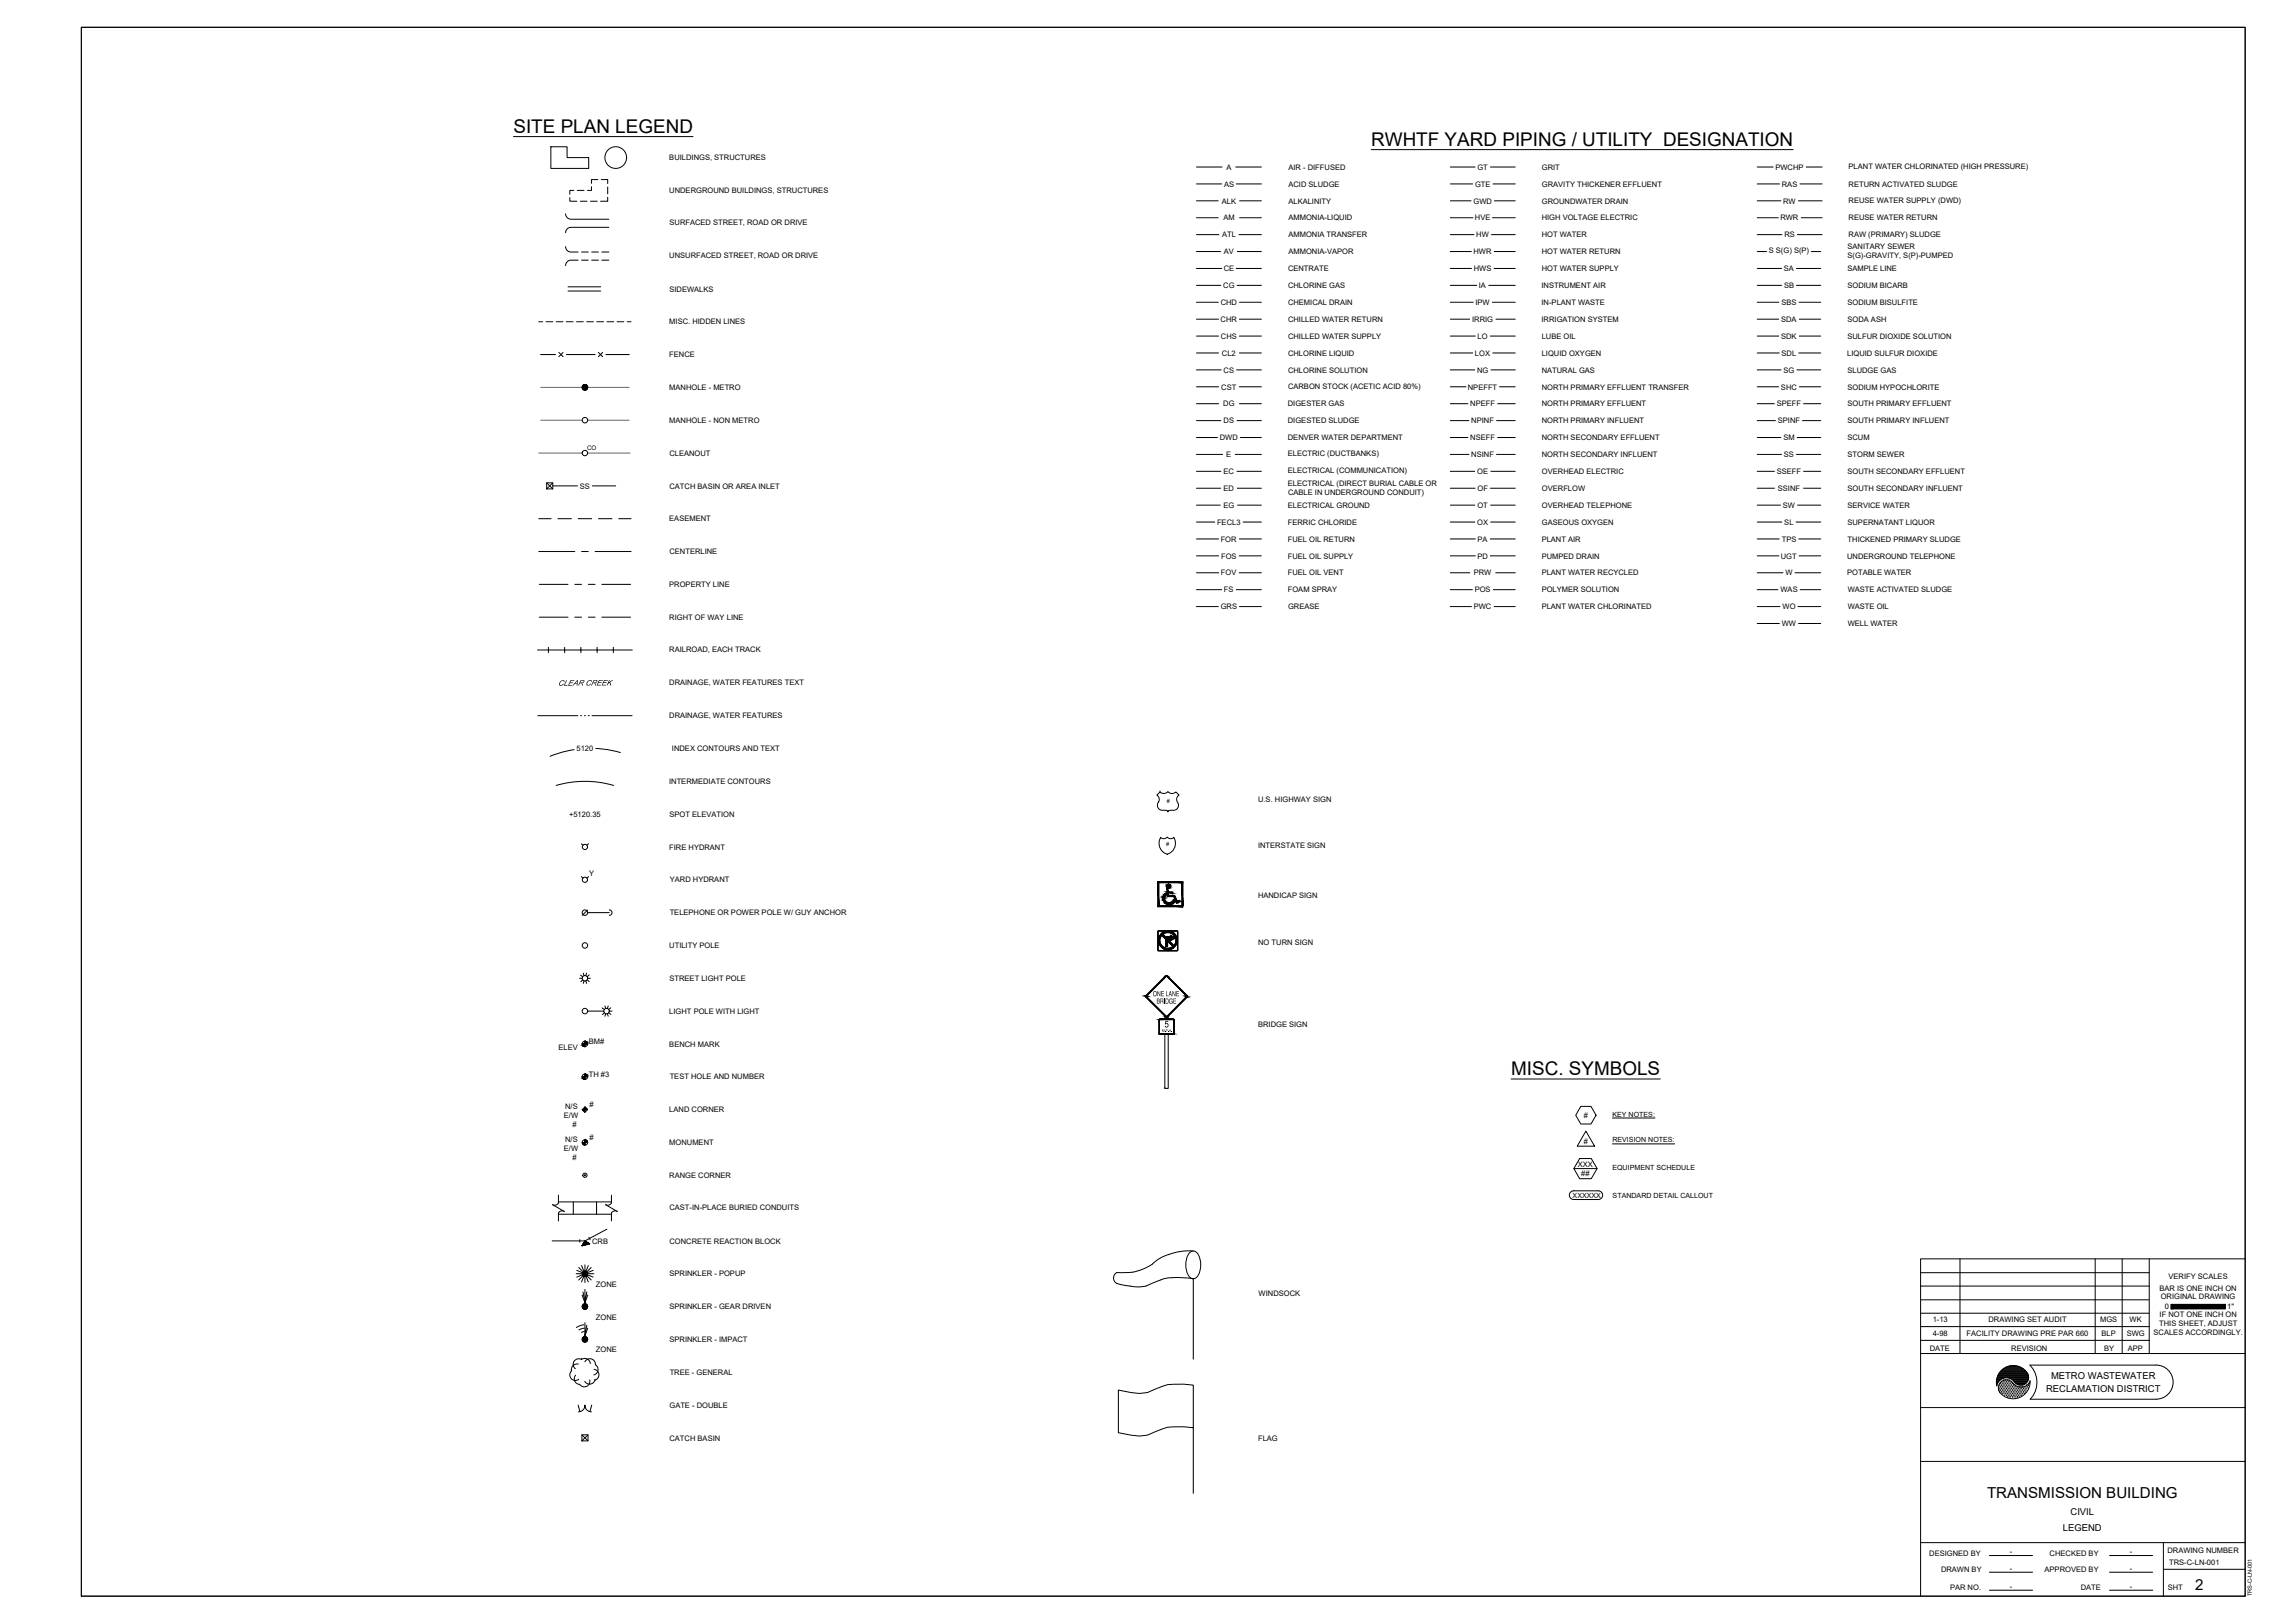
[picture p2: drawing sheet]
<svg xmlns="http://www.w3.org/2000/svg" width="1067mm" height="762mm" viewBox="0 0 1067 762" stroke-linecap="round" stroke-linejoin="round" font-family="sans-serif">
<defs><g id="words">
<g font-size="8.9">
<text x="241" y="62">SITE PLAN LEGEND</text>
<text x="644" y="68">RWHTF YARD PIPING / UTILITY DESIGNATION</text>
<text x="710" y="505">MISC. SYMBOLS</text>
</g>
<g font-size="7.1">
<text x="933" y="703">TRANSMISSION BUILDING</text>
<text x="1031" y="746">2</text>
</g>
<text font-size="5" x="547" y="482">5</text>
<g font-size="4.4">
<text x="963" y="648">METRO WASTEWATER</text>
<text x="961" y="653">RECLAMATION DISTRICT</text>
<text x="972" y="711">CIVIL</text>
<text x="969" y="719">LEGEND</text>
</g>
<text font-size="4.1" x="262" y="322">CLEAR CREEK</text>
<g font-size="3.8">
<text x="541" y="468">ONE LANE</text>
<text x="543" y="471">BRIDGE</text>
</g>
<g font-size="3.5">
<text x="314" y="75">BUILDINGS, STRUCTURES</text>
<text x="576" y="80">A</text>
<text x="605" y="80">AIR - DIFFUSED</text>
<text x="694" y="80">GT</text>
<text x="724" y="80">GRIT</text>
<text x="834" y="80">PWCHP</text>
<text x="868" y="79">PLANT WATER CHLORINATED (HIGH PRESSURE)</text>
<text x="575" y="88">AS</text>
<text x="605" y="88">ACID SLUDGE</text>
<text x="693" y="88">GTE</text>
<text x="724" y="88">GRAVITY THICKENER EFFLUENT</text>
<text x="837" y="88">RAS</text>
<text x="868" y="88">RETURN ACTIVATED SLUDGE</text>
<text x="314" y="90">UNDERGROUND BUILDINGS, STRUCTURES</text>
<text x="574" y="96">ALK</text>
<text x="605" y="96">ALKALINITY</text>
<text x="692" y="96">GWD</text>
<text x="724" y="96">GROUNDWATER DRAIN</text>
<text x="837" y="96">RW</text>
<text x="868" y="95">REUSE WATER SUPPLY (DWD)</text>
<text x="314" y="106">SURFACED STREET, ROAD OR DRIVE</text>
<text x="574" y="103">AM</text>
<text x="605" y="103">AMMONIA-LIQUID</text>
<text x="693" y="103">HVE</text>
<text x="724" y="103">HIGH VOLTAGE ELECTRIC</text>
<text x="836" y="103">RWR</text>
<text x="868" y="103">REUSE WATER RETURN</text>
<text x="574" y="111">ATL</text>
<text x="605" y="111">AMMONIA TRANSFER</text>
<text x="693" y="111">HW</text>
<text x="724" y="111">HOT WATER</text>
<text x="838" y="111">RS</text>
<text x="868" y="111">RAW (PRIMARY) SLUDGE</text>
<text x="575" y="119">AV</text>
<text x="605" y="119">AMMONIA-VAPOR</text>
<text x="692" y="119">HWR</text>
<text x="724" y="119">HOT WATER RETURN</text>
<text x="831" y="119">S S(G) S(P)</text>
<text x="867" y="117">SANITARY SEWER</text>
<text x="314" y="121">UNSURFACED STREET, ROAD OR DRIVE</text>
<text x="867" y="121">S(G)-GRAVITY, S(P)-PUMPED</text>
<text x="575" y="127">CE</text>
<text x="605" y="127">CENTRATE</text>
<text x="692" y="127">HWS</text>
<text x="724" y="127">HOT WATER SUPPLY</text>
<text x="838" y="127">SA</text>
<text x="867" y="127">SAMPLE LINE</text>
<text x="314" y="137">SIDEWALKS</text>
<text x="574" y="135">CG</text>
<text x="605" y="135">CHLORINE GAS</text>
<text x="694" y="135">IA</text>
<text x="724" y="135">INSTRUMENT AIR</text>
<text x="838" y="135">SB</text>
<text x="867" y="135">SODIUM BICARB</text>
<text x="573" y="143">CHD</text>
<text x="605" y="143">CHEMICAL DRAIN</text>
<text x="693" y="143">IPW</text>
<text x="724" y="143">IN-PLANT WASTE</text>
<text x="836" y="143">SBS</text>
<text x="867" y="143">SODIUM BISULFITE</text>
<text x="314" y="152">MISC. HIDDEN LINES</text>
<text x="573" y="151">CHR</text>
<text x="605" y="151">CHILLED WATER RETURN</text>
<text x="691" y="151">IRRIG</text>
<text x="724" y="151">IRRIGATION SYSTEM</text>
<text x="836" y="151">SDA</text>
<text x="867" y="151">SODA ASH</text>
<text x="573" y="159">CHS</text>
<text x="605" y="159">CHILLED WATER SUPPLY</text>
<text x="694" y="159">LO</text>
<text x="724" y="159">LUBE OIL</text>
<text x="836" y="159">SDK</text>
<text x="867" y="159">SULFUR DIOXIDE SOLUTION</text>
<text x="314" y="168">FENCE</text>
<text x="574" y="167">CL2</text>
<text x="605" y="167">CHLORINE LIQUID</text>
<text x="693" y="167">LOX</text>
<text x="724" y="167">LIQUID OXYGEN</text>
<text x="837" y="167">SDL</text>
<text x="867" y="167">LIQUID SULFUR DIOXIDE</text>
<text x="575" y="175">CS</text>
<text x="605" y="175">CHLORINE SOLUTION</text>
<text x="694" y="175">NG</text>
<text x="724" y="175">NATURAL GAS</text>
<text x="837" y="175">SG</text>
<text x="867" y="175">SLUDGE GAS</text>
<text x="314" y="183">MANHOLE - METRO</text>
<text x="573" y="183">CST</text>
<text x="605" y="183">CARBON STOCK (ACETIC ACID 80%)</text>
<text x="689" y="183">NPEFFT</text>
<text x="724" y="183">NORTH PRIMARY EFFLUENT TRANSFER</text>
<text x="836" y="183">SHC</text>
<text x="867" y="183">SODIUM HYPOCHLORITE</text>
<text x="574" y="191">DG</text>
<text x="605" y="191">DIGESTER GAS</text>
<text x="690" y="191">NPEFF</text>
<text x="724" y="191">NORTH PRIMARY EFFLUENT</text>
<text x="834" y="191">SPEFF</text>
<text x="867" y="191">SOUTH PRIMARY EFFLUENT</text>
<text x="314" y="199">MANHOLE - NON METRO</text>
<text x="575" y="199">DS</text>
<text x="605" y="199">DIGESTED SLUDGE</text>
<text x="691" y="199">NPINF</text>
<text x="724" y="199">NORTH PRIMARY INFLUENT</text>
<text x="835" y="199">SPINF</text>
<text x="867" y="199">SOUTH PRIMARY INFLUENT</text>
<text x="573" y="207">DWD</text>
<text x="605" y="207">DENVER WATER DEPARTMENT</text>
<text x="690" y="207">NSEFF</text>
<text x="724" y="207">NORTH SECONDARY EFFLUENT</text>
<text x="837" y="207">SM</text>
<text x="867" y="207">SCUM</text>
<text x="314" y="214">CLEANOUT</text>
<text x="576" y="215">E</text>
<text x="605" y="214">ELECTRIC (DUCTBANKS)</text>
<text x="691" y="215">NSINF</text>
<text x="724" y="215">NORTH SECONDARY INFLUENT</text>
<text x="838" y="215">SS</text>
<text x="867" y="215">STORM SEWER</text>
<text x="574" y="223">EC</text>
<text x="605" y="222">ELECTRICAL (COMMUNICATION)</text>
<text x="694" y="223">OE</text>
<text x="724" y="223">OVERHEAD ELECTRIC</text>
<text x="834" y="223">SSEFF</text>
<text x="867" y="223">SOUTH SECONDARY EFFLUENT</text>
<text x="272" y="229">SS</text>
<text x="314" y="229">CATCH BASIN OR AREA INLET</text>
<text x="575" y="230">ED</text>
<text x="605" y="228">ELECTRICAL (DIRECT BURIAL CABLE OR</text>
<text x="605" y="232">CABLE IN UNDERGROUND CONDUIT)</text>
<text x="694" y="230">OF</text>
<text x="724" y="230">OVERFLOW</text>
<text x="835" y="230">SSINF</text>
<text x="867" y="230">SOUTH SECONDARY INFLUENT</text>
<text x="574" y="238">EG</text>
<text x="605" y="238">ELECTRICAL GROUND</text>
<text x="694" y="238">OT</text>
<text x="724" y="238">OVERHEAD TELEPHONE</text>
<text x="837" y="238">SW</text>
<text x="867" y="238">SERVICE WATER</text>
<text x="314" y="245">EASEMENT</text>
<text x="571" y="246">FECL3</text>
<text x="605" y="246">FERRIC CHLORIDE</text>
<text x="694" y="246">OX</text>
<text x="724" y="246">GASEOUS OXYGEN</text>
<text x="838" y="246">SL</text>
<text x="867" y="246">SUPERNATANT LIQUOR</text>
<text x="573" y="254">FOR</text>
<text x="605" y="254">FUEL OIL RETURN</text>
<text x="694" y="254">PA</text>
<text x="724" y="254">PLANT AIR</text>
<text x="837" y="254">TPS</text>
<text x="868" y="254">THICKENED PRIMARY SLUDGE</text>
<text x="314" y="260">CENTERLINE</text>
<text x="573" y="262">FOS</text>
<text x="605" y="262">FUEL OIL SUPPLY</text>
<text x="694" y="262">PD</text>
<text x="724" y="262">PUMPED DRAIN</text>
<text x="836" y="262">UGT</text>
<text x="867" y="262">UNDERGROUND TELEPHONE</text>
<text x="314" y="276">PROPERTY LINE</text>
<text x="573" y="270">FOV</text>
<text x="605" y="270">FUEL OIL VENT</text>
<text x="692" y="270">PRW</text>
<text x="724" y="270">PLANT WATER RECYCLED</text>
<text x="838" y="270">W</text>
<text x="867" y="270">POTABLE WATER</text>
<text x="575" y="278">FS</text>
<text x="605" y="278">FOAM SPRAY</text>
<text x="692" y="278">POS</text>
<text x="724" y="278">POLYMER SOLUTION</text>
<text x="836" y="278">WAS</text>
<text x="868" y="278">WASTE ACTIVATED SLUDGE</text>
<text x="573" y="286">GRS</text>
<text x="605" y="286">GREASE</text>
<text x="692" y="286">PWC</text>
<text x="724" y="286">PLANT WATER CHLORINATED</text>
<text x="837" y="286">WO</text>
<text x="868" y="286">WASTE OIL</text>
<text x="314" y="291">RIGHT OF WAY LINE</text>
<text x="837" y="294">WW</text>
<text x="868" y="294">WELL WATER</text>
<text x="314" y="306">RAILROAD, EACH TRACK</text>
<text x="314" y="322">DRAINAGE, WATER FEATURES TEXT</text>
<text x="314" y="337">DRAINAGE, WATER FEATURES</text>
<text x="271" y="353">5120</text>
<text x="316" y="353">INDEX CONTOURS AND TEXT</text>
<text x="314" y="368">INTERMEDIATE CONTOURS</text>
<text x="591" y="376">U.S. HIGHWAY SIGN</text>
<text x="267" y="384">+5120.35</text>
<text x="314" y="384">SPOT ELEVATION</text>
<text x="314" y="399">FIRE HYDRANT</text>
<text x="591" y="398">INTERSTATE SIGN</text>
<text x="277" y="411" transform="rotate(-1 277 411)">Y</text>
<text x="315" y="414">YARD HYDRANT</text>
<text x="591" y="422">HANDICAP SIGN</text>
<text x="314" y="430">TELEPHONE OR POWER POLE W/ GUY ANCHOR</text>
<text x="591" y="443">NO TURN SIGN</text>
<text x="314" y="445">UTILITY POLE</text>
<text x="314" y="461">STREET LIGHT POLE</text>
<text x="314" y="476">LIGHT POLE WITH LIGHT</text>
<text x="591" y="482">BRIDGE SIGN</text>
<text x="276" y="490">BM#</text>
<text x="314" y="491">BENCH MARK</text>
<text x="262" y="493">ELEV</text>
<text x="276" y="506">TH #3</text>
<text x="314" y="507">TEST HOLE AND NUMBER</text>
<text x="265" y="521">N/S</text>
<text x="277" y="520">#</text>
<text x="265" y="525">E/W</text>
<text x="314" y="522">LAND CORNER</text>
<text x="744" y="525">#</text>
<text x="269" y="529">#</text>
<text x="265" y="536">N/S</text>
<text x="277" y="535">#</text>
<text x="314" y="538">MONUMENT</text>
<text x="744" y="537">#</text>
<text x="265" y="540">E/W</text>
<text x="269" y="545">#</text>
<text x="741" y="548">XXX</text>
<text x="742" y="552">##</text>
<text x="314" y="553">RANGE CORNER</text>
<text x="314" y="568">CAST-IN-PLACE BURIED CONDUITS</text>
<text x="278" y="584">CRB</text>
<text x="314" y="584">CONCRETE REACTION BLOCK</text>
<text x="314" y="599">SPRINKLER - POPUP</text>
<text x="280" y="604">ZONE</text>
<text x="1018" y="601">VERIFY SCALES</text>
<text x="591" y="608">WINDSOCK</text>
<text x="1014" y="606">BAR IS ONE INCH ON</text>
<text x="1015" y="610">ORIGINAL DRAWING</text>
<text x="314" y="615">SPRINKLER - GEAR DRIVEN</text>
<text x="1016" y="614">0</text>
<text x="1046" y="614">1&quot;</text>
<text x="280" y="620">ZONE</text>
<text x="907" y="621">1-13</text>
<text x="934" y="621">DRAWING SET AUDIT</text>
<text x="986" y="621">MGS</text>
<text x="1000" y="621">WK</text>
<text x="1014" y="623">THIS SHEET, ADJUST</text>
<text x="1014" y="619">IF NOT ONE INCH ON</text>
<text x="907" y="627">4-98</text>
<text x="923" y="627">FACILITY DRAWING PRE PAR 660</text>
<text x="987" y="627">BLP</text>
<text x="999" y="627">SWG</text>
<text x="1011" y="627">SCALES ACCORDINGLY.</text>
<text x="280" y="635">ZONE</text>
<text x="314" y="630">SPRINKLER - IMPACT</text>
<text x="906" y="634">DATE</text>
<text x="944" y="634">REVISION</text>
<text x="988" y="634">BY</text>
<text x="999" y="634">APP</text>
<text x="314" y="646">TREE - GENERAL</text>
<text x="314" y="661">GATE - DOUBLE</text>
<text x="314" y="676">CATCH BASIN</text>
<text x="591" y="677">FLAG</text>
<text x="906" y="730">DESIGNED BY</text>
<text x="944" y="730">-</text>
<text x="962" y="730">CHECKED BY</text>
<text x="1000" y="730">-</text>
<text x="1018" y="729">DRAWING NUMBER</text>
<text x="911" y="738">DRAWN BY</text>
<text x="944" y="737">-</text>
<text x="960" y="738">APPROVED BY</text>
<text x="1000" y="737">-</text>
<text x="1019" y="735">TRS-C-LN-001</text>
<text x="916" y="746">PAR NO.</text>
<text x="944" y="746">-</text>
<text x="977" y="746">DATE</text>
<text x="1000" y="746">-</text>
<text x="1018" y="746">SHT</text>
</g>
<g font-size="3.3">
<text x="757" y="524">KEY NOTES:</text>
<text x="757" y="536">REVISION NOTES:</text>
<text x="757" y="549">EQUIPMENT SCHEDULE</text>
<text x="738" y="562">XXXXXX</text>
<text x="757" y="562">STANDARD DETAIL CALLOUT</text>
</g>
<text font-size="2.9" x="276" y="211">CO</text>
<g font-size="2.7">
<text x="548" y="377">#</text>
<text x="548" y="397">#</text>
<text x="1057" y="749" transform="rotate(-90 1057 749)">TRS-C-LN-001</text>
</g>
<text font-size="2" x="546" y="484">M.P.H.</text>
</g></defs>
<!-- layer: Facility - Civil Legend|C-PIPE-GTE -->
<path d="M681 86h30" fill="none" stroke="#000" stroke-width=".47"/>
<!-- layer: Facility - Civil Legend|C-PIPE-FS -->
<path d="M562 277h30" fill="none" stroke="#000" stroke-width=".47"/>
<!-- layer: Facility - Civil Legend|C-PIPE-IPW -->
<path d="M681 142h30" fill="none" stroke="#000" stroke-width=".47"/>
<!-- layer: Facility - Civil Legend|C-PIPE-IA -->
<path d="M681 134h30" fill="none" stroke="#000" stroke-width=".47"/>
<!-- layer: Facility - Civil Legend|C-PIPE-HWR -->
<path d="M681 118h30" fill="none" stroke="#000" stroke-width=".47"/>
<!-- layer: Facility - Civil Legend|C-PIPE-HW -->
<path d="M681 110h30" fill="none" stroke="#000" stroke-width=".47"/>
<!-- layer: Facility - Civil Legend|C-PIPE-GRS -->
<path d="M562 285h30" fill="none" stroke="#000" stroke-width=".47"/>
<!-- layer: Facility - Civil Legend|C-PIPE-GT -->
<path d="M681 78h30" fill="none" stroke="#000" stroke-width=".47"/>
<!-- layer: Facility - Civil Legend|C-PIPE-HWS -->
<path d="M681 126h30" fill="none" stroke="#000" stroke-width=".47"/>
<!-- layer: Facility - Civil Legend|C-ELEC-HVE -->
<path d="M681 102h30" fill="none" stroke="#000" stroke-width=".47"/>
<!-- layer: Facility - Civil Legend|C-PIPE-IRRIG -->
<path d="M681 150h30" fill="none" stroke="#000" stroke-width=".47"/>
<!-- layer: Facility - Civil Legend|C-PIPE-GWD -->
<path d="M681 94h30" fill="none" stroke="#000" stroke-width=".47"/>
<!-- layer: Facility - Civil Legend|C-STRUCT -->
<g fill="none" stroke="#000" stroke-width=".47">
<path d="M259 69h7v5h10v5h-17z"/>
<circle cx="289" cy="74" r="5"/>
</g>
<!-- layer: Facility - Civil Legend|C-ROAD -->
<g fill="none" stroke="#000" stroke-width=".47">
<path d="M266 100a2.5 2.5 0 0 0 2 3h18M286 107h-18a2.5 2.5 0 0 0-2 2M543 373l2-1 2 1a1.8 1.8 0 0 1 3 0l2-1 2 1-2 2a3 3 0 0 1-1 5h-2l-1 1v-1h-2a2.6 2.6 0 0 1-2-1 2.6 2.6 0 0 1 0-3v-1zM545 372h.1M545 393l2 1a1.4 1.4 0 0 1 2 0l2-1a5 5 0 0 1-3 8 5 5 0 0 1-3-8zM544 437h9v9h-9zM544 440h.1M545 440h.1M545 439h.1M545 438h.1M546 439l5 6M546 439h.1"/>
<path d="M546 438h.1M546 439l5 5M546 440h.1M547 438h.1M547 440h.1M548 437h.1M548 438h.1M549 438h.1M549 437h.1M550 438h.1M550 440h.1M551 438h.1"/>
<path d="M551 439h.1M552 439h.1M552 440h.1M544 442h.1M544 441h.1M544 443h.1M544 444h.1M545 444h.1M545 443h.1M545 442h.1M545 441h.1M545 445h.1"/>
<path d="M546 444h.1M546 445h.1M546 446h.1M547 445h.1M547 446h.1M547 441h.1M547 440h3v-1l2 2-2 1v-1h-2zM547 441v3h1v-2M547 443h.1M547 442h.1M547 444h.1M547 458h1l10 10-10 9"/>
<path d="M547 458l10 10M548 446h.1M548 441h.1M548 443h.1M548 442h.1M548 444h.1M548 440h.1M548 445h.1M549 441h.1M549 440h.1M549 446h.1M549 442h.1"/>
<path d="M549 445h.1M549 443h.1M550 441h.1M550 446h.1M550 443h.1M550 442h.1M550 445h.1M550 444h.1M551 440h.1M551 441h.1M551 445h.1M551 444h.1"/>
<path d="M552 441h.1M552 444h.1M552 443h.1M552 442h.1M553 441h.1M553 442h.1M553 443h.1M538 467l9-9-9 10 9 9-9-9zM544 479v6M545 479h-1M545 479h6M551 479h.1"/>
<path d="M551 479v6M557 468h.1M557 468l-9-10-10 10 10 9M557 468l-9 9M544 485l1 1M544 485h7M545 486l-1-7 7-1v8M545 486h6M547 486v25h2v-25M551 485v1M547 511h.1"/>
<circle cx="548" cy="442" r="4"/>
</g>
<!-- layer: Facility - Civil Legend|C-FENCE -->
<path d="M254 166h7M262 165l2 2M264 165l-2 2M266 166h13M281 165l2 2M283 165l-2 2M284 166h12M271 660l1 3M278 660l-1 3M272 663a3 3 0 0 0 3-3 3 3 0 0 0 3 3" fill="none" stroke="#000" stroke-width=".47"/>
<!-- layer: Facility - Civil Legend|C-PIPE-S -->
<path d="M254 182h41M254 197h19M276 197h19M253 213h20M276 213h20" fill="none" stroke="#666" stroke-width=".47"/>
<!-- layer: Facility - Civil Legend|C-CL -->
<path d="M253 259h17M273 259h3M279 259h17" fill="none" stroke="#000" stroke-width=".47"/>
<!-- layer: Facility - Civil Legend|C-TRACK -->
<path d="M258 304v1h-6M265 304v1h-7v1M273 304v1h-8v1M280 304v1h-7v1M288 304v1h-8v1M297 305h-9v1" fill="none" stroke="#000" stroke-width=".47"/>
<!-- layer: Facility - Civil Legend|C-PIPE-SS -->
<g fill="none" stroke="#000" stroke-width=".47">
<path d="M825 213h30M257 227h3v3h-3zM257 227l3 3M260 228h29M260 227l-3 3M262 564h25M262 570h25M269 564v6M280 564v6M285 577l-10 6h-16M272 582v1M274 585l3-1-4 1"/>
<path d="M275 583h.1M275 583l-2 2 2-2 2 1-4 1M275 583h-1M276 583l-2 1M276 583l-2 1 2-1M276 584h-2M277 581v1M277 584l-4 1"/>
</g>
<!-- layer: Facility - Civil Legend|C-ROADDIRT -->
<path d="M266 116a2.5 2.5 0 0 0 2 2h3M273 118h3M278 118h3M283 118h3M271 122h-3a2.5 2.5 0 0 0-2 3M273 122h3M278 122h3M283 122h3" fill="none" stroke="#000" stroke-width=".47"/>
<!-- layer: Facility - Civil Legend|SEC-MARK -->
<g fill="none" stroke="#000" stroke-width=".47">
<path d="M273 490h3M275 489v2M273 506h3M275 504v3M275 520v2l-2-1M275 520l1 1zM275 520v1h1h-1v-1M273 521l2-1 1 1-1 1zM273 521h3M273 537l1-1 1 1-1 1zM274 537v-1l1 1h-1M274 537h1h-1"/>
<path d="M274 521l1 1-1-1M274 521h1M274 521h1l-1 1M274 538l1-1-1-1 1 2M275 535v3M275 535l1 1zM275 535v1h1h-1v-1M275 520v1v-1M275 520l-1 2M275 535v1h1M276 535l-2 2M276 536h-3l2 2"/>
<circle cx="275" cy="490" r="1.3"/>
<circle cx="275" cy="506" r="1.3"/>
<circle cx="275" cy="536" r="1.3"/>
<circle cx="275" cy="552" r=".3"/>
<circle cx="275" cy="552" r="1"/>
</g>
<g fill="#000" stroke="#000" stroke-width=".47">
<path d="M274 491h1zM274 507h1z"/>
<path d="M273 490h2zM273 490h2z"/>
<path d="M273 490l2 1zM273 490l2 1z"/>
<path d="M273 491h2zM273 491h2z"/>
<path d="M274 491h1zM274 491h1z"/>
<path d="M274 491h1zM274 491h1z"/>
<path d="M274 491h1zM274 491h1z"/>
<path d="M274 491h1zM274 491h1z"/>
<path d="M275 489h1zM275 489h1z"/>
<path d="M275 489h1zM275 489h1z"/>
<path d="M275 489l1 1zM275 489l1 1z"/>
<path d="M275 490h1zM275 490h1z"/>
<path d="M275 490h1zM275 490h1z"/>
<path d="M273 506h2zM273 506h2z"/>
<path d="M273 506h2zM273 506h2z"/>
<path d="M273 506h2zM273 506h2z"/>
<path d="M274 506h1zM274 506h1z"/>
<path d="M274 506l1 1zM274 506l1 1z"/>
<path d="M274 507h1zM274 507h1z"/>
<path d="M274 507h1zM274 507h1z"/>
<path d="M275 504v1zM275 504v1z"/>
<path d="M275 505h1zM275 505h1z"/>
<path d="M275 505h1zM275 505h1z"/>
<path d="M275 505h1zM275 505h1z"/>
<path d="M275 505h1zM275 505h1z"/>
<path d="M275 505l1 1zM275 505l1 1z"/>
</g>
<!-- layer: Facility - Civil Legend|C-LIGHTPST -->
<g fill="none" stroke="#000" stroke-width=".47">
<path d="M276 428h10M276 427l-3 3M286 427l1 1-1 2M272 459h1M273 458l1 1M274 457v1M275 457v1M276 459h1M277 458l-1 1M274 460l-1 1M274 461v1M275 461v1"/>
<path d="M276 460l1 1M276 475h8M283 473l1 1M284 475l-1 1M284 472v2M284 476v1M285 476l1 1M286 472l-1 2M286 475l1 1M286 475h1M287 473l-1 1M550 600h10"/>
<path d="M559 588a2.8 2.8 0 0 1 3 0 2.8 2.8 0 0 1 1 3 8 8 0 0 1-3 9 8 8 0 0 1-2-10zM560 587a29 29 0 0 0-21 8 30 30 0 0 1-15 3 3 3 0 0 0-1 4 3 3 0 0 0 4 1 22 22 0 0 0 18-2l5-1M560 600v38M560 670a29 29 0 0 0-21 4h-4l-10-1v-20a23 23 0 0 0 21-2 31 31 0 0 1 14-1v51"/>
<circle cx="275" cy="428" r="1.3"/>
<circle cx="275" cy="444" r="1.3"/>
<circle cx="275" cy="459" r="1.3"/>
<circle cx="275" cy="475" r="1.3"/>
<circle cx="285" cy="475" r="1.3"/>
</g>
<!-- layer: Facility - Civil Legend|C-LANDSCAPE -->
<g fill="none" stroke="#000" stroke-width=".47">
<path d="M273 638a2.6 2.6 0 0 0-3 1 2.6 2.6 0 0 0 0 4M273 638a2.6 2.6 0 0 1 4 2M273 638h.1M275 639a2.6 2.6 0 0 1 3-1 2.6 2.6 0 0 1 2 3M268 644a2.6 2.6 0 0 0 0 3 2.6 2.6 0 0 0 4 1M268 644h.1M270 646a2.6 2.6 0 0 0 0 2 2.6 2.6 0 0 0 2 2 2.6 2.6 0 0 0 3 1 2.6 2.6 0 0 0 2-3M272 640l-3 1-1 3M279 643a2.6 2.6 0 0 1 2 2 2.6 2.6 0 0 1-2 3M279 648a2.6 2.6 0 0 1-2 2 2.6 2.6 0 0 1-2-1M279 648h.1M280 641h.1"/>
<path d="M280 641a2.6 2.6 0 0 1 1 2 2.6 2.6 0 0 1-2 3"/>
</g>
<!-- layer: Facility - Civil Legend|C-PIPE-S -->
<g fill="none" stroke="#000" stroke-width=".47">
<path d="M825 118h30M273 213h.1"/>
<circle cx="275" cy="197" r="1.3"/>
<circle cx="275" cy="213" r="1.3"/>
</g>
<g fill="#000" stroke="#000" stroke-width=".47">
<path d="M273 182h2zM273 182h2zM274 183l1-1z"/>
<path d="M274 181l1 1zM274 181l1 1zM273 182h2z"/>
<path d="M275 182l-1 1zM275 182l-1 1zM275 182v1z"/>
<path d="M274 181l1 1zM274 181l1 1zM274 181l1 1z"/>
<path d="M275 182v1zM275 182v1zM275 182l1 1z"/>
<path d="M275 181v1zM275 181v1zM275 181v1z"/>
<path d="M275 182l1 1zM275 182h1zM275 182h1z"/>
<path d="M275 182h1zM275 182l1-1zM275 182l1-1z"/>
</g>
<!-- layer: Facility - Civil Legend|C-PROPLINE -->
<path d="M253 274h14M270 274h3M276 274h3M283 274h13" fill="none" stroke="#000" stroke-width=".47"/>
<!-- layer: Facility - Civil Legend|C-ROW -->
<path d="M253 290h14M270 290h3M276 290h3M283 290h13" fill="none" stroke="#000" stroke-width=".47"/>
<!-- layer: Facility - Civil Legend|C-WATER -->
<path d="M253 336h18M273 336h.1M274 336h1M276 336h1M278 336h19" fill="none" stroke="#000" stroke-width=".47"/>
<!-- layer: XREF -->
<g fill="none" stroke="#000" stroke-width=".47">
<path d="M273 396l1 1M276 396v1M273 412h1M276 412h.1M273 674h3v3h-3zM273 674l3 3M276 674l-3 3"/>
<circle cx="275" cy="398" r="1.2"/>
<circle cx="275" cy="413" r="1.2"/>
</g>
<!-- layer: Facility - Civil Legend|IRRIG-IRRIGATION SYSTEM -->
<g fill="#000" stroke="#000" stroke-width=".47">
<path d="M273 598h2zM273 598h2zM274 599l1-1z"/>
<path d="M274 597l1 1zM274 597l1 1zM273 598h2z"/>
<path d="M275 598l-1 1zM275 598l-1 1zM275 598v1z"/>
<path d="M274 597l1 1zM274 597l1 1zM274 597l1 1z"/>
<path d="M275 598v1zM275 598v1zM275 598l1 1z"/>
<path d="M275 597v1zM275 597v1zM275 597v1z"/>
<path d="M275 598l1 1zM275 598h1zM275 598h1z"/>
<path d="M275 598h1zM275 598h1zM275 598l1-1z"/>
<path d="M273 613h2zM273 614l2-1zM274 614l1-1z"/>
<path d="M274 613h1zM274 613h1zM273 613h2z"/>
<path d="M275 613l-1 1zM275 613l-1 2zM275 613v2z"/>
<path d="M274 612l1 1zM274 612l1 1zM274 613h1z"/>
<path d="M275 613v2zM275 613v2zM275 613l1 1z"/>
<path d="M275 612v1zM275 612v1zM275 612v1z"/>
<path d="M275 613l1 1zM275 613l1 1zM275 613h1z"/>
<path d="M275 613h1zM275 613h1zM275 613h1z"/>
<path d="M273 629h2zM273 629h2zM274 629h1z"/>
<path d="M274 628l1 1zM274 628l1 1zM273 629h2z"/>
<path d="M275 629l-1 1zM275 629l-1 1zM275 629v1z"/>
<path d="M274 628l1 1zM274 628l1 1zM274 628l1 1z"/>
<path d="M275 629v1zM275 629v1zM275 629l1 1z"/>
<path d="M275 628v1zM275 628v1zM275 628v1z"/>
<path d="M275 629l1 1zM275 629h1zM275 629h1z"/>
<path d="M275 629h1zM275 629h1zM275 629l1-1z"/>
</g>
<g fill="none" stroke="#000" stroke-width=".47">
<path d="M271 598h2M271 596l2 1M272 595l1 2M273 594l1 2M273 599l-2 1M273 599l-1 2M274 600l-1 2M275 594v2M275 600v2M275 600l1 2M276 599l2 2M276 599l2 1"/>
<path d="M276 594l-1 2M276 598h3M278 595l-2 2M278 596l-2 1M273 608l2 4M274 607l1 5 1-4M275 605v7l1-5M274 622l-3 1M274 624h-2M274 625l-1 1M275 621v6l1-5M276 624l-1 3"/>
</g>
<!-- layer: Facility - Civil Legend|C-STRUCT-UNDG -->
<path d="M268 93v1h3M269 89h-1v2M271 89h3M272 94h4M277 94h3M278 88v1h-2M281 84h-3v2M282 84h3v2M285 93v1h-3M285 88v3" fill="none" stroke="#000" stroke-width=".47"/>
<!-- layer: Facility - Civil Legend|C-WALK -->
<path d="M267 135h15M267 137h15" fill="none" stroke="#000" stroke-width=".47"/>
<!-- layer: Facility - Civil Legend|HIDDEN -->
<path d="M253 151h2M256 151h4M261 151h3M266 151h3M271 151h3M275 151h4M280 151h3M285 151h3M290 151h3M295 151h1" fill="none" stroke="#000" stroke-width=".47"/>
<!-- layer: Facility - Civil Legend|C-EASEMENT -->
<path d="M253 244h6M262 244h6M271 244h7M281 244h6M291 244h5" fill="none" stroke="#000" stroke-width=".47"/>
<!-- layer: Facility - Civil Legend|TEXT3 -->
<path d="M241 64h84M644 70h198" fill="none" stroke="#000" stroke-width=".47"/>
<!-- layer: Facility - Civil Legend|TEXT -->
<path d="M272 226v4l6-4zM272 230l6-4v4z" fill="#fff" stroke="#fff" stroke-width=".47"/>
<!-- layer: Facility - Civil Legend|C-CONTOURX -->
<path d="M291 353a50 50 0 0 0-33 2" fill="none" stroke="#000" stroke-width=".47"/>
<path d="M270 349v5l9-5zM270 354l9-5v4z" fill="#fff" stroke="#fff" stroke-width=".47"/>
<!-- layer: Facility - Civil Legend|C-CONTOUR -->
<path d="M261 369a48 48 0 0 1 27 0" fill="none" stroke="#000" stroke-width=".47"/>
<!-- layer: Facility - Civil Legend|TEXT -->
<path d="M757 537h29M757 525h20M737 560l2-1h11a2 2 0 0 1 3 2 2 2 0 0 1-3 2h-11a2 2 0 0 1-2-1 2 2 0 0 1 0-2zM262 561v4l-1 1h-2l6 3a2 2 0 0 0-3 1v3M287 561v4l-1 1h-2l6 3a2 2 0 0 0-3 1v3" fill="none" stroke="#000" stroke-width=".47"/>
<!-- layer: Facility - Civil Legend|C-NOTE -->
<path d="M742 519h5l2 5-2 4h-5l-2-4zM745 531l4 7h-8zM739 549h11M742 544h5l3 5-3 4h-5l-3-4z" fill="none" stroke="#000" stroke-width=".47"/>
<!-- layer: Facility - Civil Legend|A-TEXT3 -->
<path d="M710 507h70" fill="none" stroke="#000" stroke-width=".47"/>
<!-- layer: Facility - Civil Legend|C-PIPE-A -->
<path d="M562 78h30" fill="none" stroke="#000" stroke-width=".47"/>
<!-- layer: Facility - Civil Legend|C-PIPE-AS -->
<path d="M562 86h30" fill="none" stroke="#000" stroke-width=".47"/>
<!-- layer: Facility - Civil Legend|C-PIPE-ATL -->
<path d="M562 110h30" fill="none" stroke="#000" stroke-width=".47"/>
<!-- layer: Facility - Civil Legend|C-PIPE-CE -->
<path d="M562 126h30" fill="none" stroke="#000" stroke-width=".47"/>
<!-- layer: Facility - Civil Legend|C-PIPE-CG -->
<path d="M562 134h30" fill="none" stroke="#000" stroke-width=".47"/>
<!-- layer: Facility - Civil Legend|C-PIPE-CHS -->
<path d="M562 158h30" fill="none" stroke="#000" stroke-width=".47"/>
<!-- layer: Facility - Civil Legend|C-PIPE-CHR -->
<path d="M562 150h30" fill="none" stroke="#000" stroke-width=".47"/>
<!-- layer: Facility - Civil Legend|C-PIPE-CL2 -->
<path d="M562 166h30" fill="none" stroke="#000" stroke-width=".47"/>
<!-- layer: Facility - Civil Legend|C-PIPE-CS -->
<path d="M562 174h30" fill="none" stroke="#000" stroke-width=".47"/>
<!-- layer: Facility - Civil Legend|C-PIPE-DG -->
<path d="M562 190h30" fill="none" stroke="#000" stroke-width=".47"/>
<!-- layer: Facility - Civil Legend|C-PIPE-DS -->
<path d="M562 197h30" fill="none" stroke="#000" stroke-width=".47"/>
<!-- layer: Facility - Civil Legend|C-PIPE-DWD -->
<path d="M562 205h30" fill="none" stroke="#000" stroke-width=".47"/>
<!-- layer: Facility - Civil Legend|C-PIPE-FECL3 -->
<path d="M562 245h30" fill="none" stroke="#000" stroke-width=".47"/>
<!-- layer: Facility - Civil Legend|C-PIPE-FOS -->
<path d="M562 261h30" fill="none" stroke="#000" stroke-width=".47"/>
<!-- layer: Facility - Civil Legend|C-PIPE-FOV -->
<path d="M562 269h30" fill="none" stroke="#000" stroke-width=".47"/>
<!-- layer: Facility - Civil Legend|C-PIPE-RAS -->
<path d="M825 86h31" fill="none" stroke="#000" stroke-width=".47"/>
<!-- layer: Facility - Civil Legend|C-PIPE-PWCHP -->
<path d="M825 78h31" fill="none" stroke="#000" stroke-width=".47"/>
<!-- layer: Facility - Civil Legend|C-PIPE-PWC -->
<path d="M681 285h30" fill="none" stroke="#000" stroke-width=".47"/>
<!-- layer: Facility - Civil Legend|C-PIPE-POS -->
<path d="M681 277h30" fill="none" stroke="#000" stroke-width=".47"/>
<!-- layer: Facility - Civil Legend|C-PIPE-PA -->
<path d="M681 253h30" fill="none" stroke="#000" stroke-width=".47"/>
<!-- layer: Facility - Civil Legend|C-PIPE-OX -->
<path d="M681 245h30" fill="none" stroke="#000" stroke-width=".47"/>
<!-- layer: Facility - Civil Legend|C-PIPE-OF -->
<path d="M681 229h30" fill="none" stroke="#000" stroke-width=".47"/>
<!-- layer: Facility - Civil Legend|C-PIPE-NSINF -->
<path d="M681 213h30" fill="none" stroke="#000" stroke-width=".47"/>
<!-- layer: Facility - Civil Legend|C-PIPE-NSEFF -->
<path d="M681 205h30" fill="none" stroke="#000" stroke-width=".47"/>
<!-- layer: Facility - Civil Legend|C-PIPE-NPINF -->
<path d="M681 197h30" fill="none" stroke="#000" stroke-width=".47"/>
<!-- layer: Facility - Civil Legend|C-PIPE-NPEFF -->
<path d="M681 190h30" fill="none" stroke="#000" stroke-width=".47"/>
<!-- layer: Facility - Civil Legend|C-PIPE-NG -->
<path d="M681 174h30" fill="none" stroke="#000" stroke-width=".47"/>
<!-- layer: Facility - Civil Legend|C-PIPE-LOX -->
<path d="M681 166h30" fill="none" stroke="#000" stroke-width=".47"/>
<!-- layer: Facility - Civil Legend|C-PIPE-LO -->
<path d="M681 158h30" fill="none" stroke="#000" stroke-width=".47"/>
<!-- layer: Facility - Civil Legend|C-PIPE-SA -->
<path d="M825 126h30" fill="none" stroke="#000" stroke-width=".47"/>
<!-- layer: Facility - Civil Legend|C-PIPE-SB -->
<path d="M825 134h30" fill="none" stroke="#000" stroke-width=".47"/>
<!-- layer: Facility - Civil Legend|C-PIPE-SBS -->
<path d="M825 142h30" fill="none" stroke="#000" stroke-width=".47"/>
<!-- layer: Facility - Civil Legend|C-PIPE-SDA -->
<path d="M825 150h30" fill="none" stroke="#000" stroke-width=".47"/>
<!-- layer: Facility - Civil Legend|C-PIPE-SDK -->
<path d="M825 158h30" fill="none" stroke="#000" stroke-width=".47"/>
<!-- layer: Facility - Civil Legend|C-PIPE-SDL -->
<path d="M825 166h30" fill="none" stroke="#000" stroke-width=".47"/>
<!-- layer: Facility - Civil Legend|C-PIPE-SG -->
<path d="M825 174h30" fill="none" stroke="#000" stroke-width=".47"/>
<!-- layer: Facility - Civil Legend|C-PIPE-WW -->
<path d="M825 293h30" fill="none" stroke="#000" stroke-width=".47"/>
<!-- layer: Facility - Civil Legend|C-PIPE-WO -->
<path d="M825 285h30" fill="none" stroke="#000" stroke-width=".47"/>
<!-- layer: Facility - Civil Legend|C-PIPE-WAS -->
<path d="M825 277h30" fill="none" stroke="#000" stroke-width=".47"/>
<!-- layer: Facility - Civil Legend|C-PIPE-W -->
<path d="M825 269h30" fill="none" stroke="#000" stroke-width=".47"/>
<!-- layer: Facility - Civil Legend|C-PIPE-SL -->
<path d="M825 245h30" fill="none" stroke="#000" stroke-width=".47"/>
<!-- layer: Facility - Civil Legend|C-PIPE-SW -->
<path d="M825 237h30" fill="none" stroke="#000" stroke-width=".47"/>
<!-- layer: Facility - Civil Legend|C-PIPE-SM -->
<path d="M825 205h30" fill="none" stroke="#000" stroke-width=".47"/>
<!-- layer: Facility - Civil Legend|C-PIPE-SPINF -->
<path d="M825 197h30" fill="none" stroke="#000" stroke-width=".47"/>
<!-- layer: Facility - Civil Legend|C-PIPE-SPEFF -->
<path d="M825 190h30" fill="none" stroke="#000" stroke-width=".47"/>
<!-- layer: Facility - Civil Legend|C-PIPE-SHC -->
<path d="M825 182h30" fill="none" stroke="#000" stroke-width=".47"/>
<!-- layer: Facility - Civil Legend|C-PIPE-CHD -->
<path d="M562 142h30" fill="none" stroke="#000" stroke-width=".47"/>
<!-- layer: Facility - Civil Legend|C-PIPE-SSEFF -->
<path d="M825 221h30" fill="none" stroke="#000" stroke-width=".47"/>
<!-- layer: Facility - Civil Legend|C-PIPE-ALK -->
<path d="M562 94h30" fill="none" stroke="#000" stroke-width=".47"/>
<!-- layer: Facility - Civil Legend|C-PIPE-AM -->
<path d="M562 102h30" fill="none" stroke="#000" stroke-width=".47"/>
<!-- layer: Facility - Civil Legend|C-PIPE-AV -->
<path d="M562 118h30" fill="none" stroke="#000" stroke-width=".47"/>
<!-- layer: Facility - Civil Legend|C-PIPE-PD -->
<path d="M681 261h30" fill="none" stroke="#000" stroke-width=".47"/>
<!-- layer: Facility - Civil Legend|C-PIPE-RS -->
<path d="M825 110h31" fill="none" stroke="#000" stroke-width=".47"/>
<!-- layer: Facility - Civil Legend|C-PIPE-RWR -->
<path d="M825 102h31" fill="none" stroke="#000" stroke-width=".47"/>
<!-- layer: Facility - Civil Legend|C-PIPE-RW -->
<path d="M825 94h31" fill="none" stroke="#000" stroke-width=".47"/>
<!-- layer: Facility - Civil Legend|C-PIPE-WW -->
<path d="M836 291v4l8-4zM836 295l8-4v4z" fill="#fff" stroke="#fff" stroke-width=".47"/>
<!-- layer: Facility - Civil Legend|C-PIPE-WO -->
<path d="M836 283v4l8-4zM836 287l8-4v4z" fill="#fff" stroke="#fff" stroke-width=".47"/>
<!-- layer: Facility - Civil Legend|C-PIPE-WAS -->
<path d="M835 275v4l10-4zM835 279l10-4v4z" fill="#fff" stroke="#fff" stroke-width=".47"/>
<!-- layer: Facility - Civil Legend|C-PIPE-W -->
<path d="M838 267v4l4-4zM838 271l4-4v4z" fill="#fff" stroke="#fff" stroke-width=".47"/>
<!-- layer: Facility - Civil Legend|C-PIPE-SL -->
<path d="M837 243v4l6-4zM837 247l6-4v4z" fill="#fff" stroke="#fff" stroke-width=".47"/>
<!-- layer: Facility - Civil Legend|C-PIPE-SW -->
<path d="M836 235v4l8-4zM836 239l8-4v4z" fill="#fff" stroke="#fff" stroke-width=".47"/>
<!-- layer: Facility - Civil Legend|C-PIPE-SSEFF -->
<path d="M834 219v4l12-4zM834 223l12-4v4z" fill="#fff" stroke="#fff" stroke-width=".47"/>
<!-- layer: Facility - Civil Legend|C-PIPE-SS -->
<path d="M837 211v4l6-4zM837 215l6-4v4z" fill="#fff" stroke="#fff" stroke-width=".47"/>
<!-- layer: Facility - Civil Legend|C-PIPE-SM -->
<path d="M837 203v4l6-4zM837 207l6-4v4z" fill="#fff" stroke="#fff" stroke-width=".47"/>
<!-- layer: Facility - Civil Legend|C-PIPE-SPINF -->
<path d="M834 195v5l12-5zM834 200l12-5v5z" fill="#fff" stroke="#fff" stroke-width=".47"/>
<!-- layer: Facility - Civil Legend|C-PIPE-SPEFF -->
<path d="M834 187v5l12-5zM834 192l12-5v5z" fill="#fff" stroke="#fff" stroke-width=".47"/>
<!-- layer: Facility - Civil Legend|C-PIPE-SHC -->
<path d="M836 180v4l9-4zM836 184l9-4v4z" fill="#fff" stroke="#fff" stroke-width=".47"/>
<!-- layer: Facility - Civil Legend|C-PIPE-SG -->
<path d="M837 172v4l6-4zM837 176l6-4v4z" fill="#fff" stroke="#fff" stroke-width=".47"/>
<!-- layer: Facility - Civil Legend|C-PIPE-SDL -->
<path d="M836 164v4l8-4zM836 168l8-4v4z" fill="#fff" stroke="#fff" stroke-width=".47"/>
<!-- layer: Facility - Civil Legend|C-PIPE-SDK -->
<path d="M836 156v4l8-4zM836 160l8-4v4z" fill="#fff" stroke="#fff" stroke-width=".47"/>
<!-- layer: Facility - Civil Legend|C-PIPE-SDA -->
<path d="M836 148v4l8-4zM836 152l8-4v4z" fill="#fff" stroke="#fff" stroke-width=".47"/>
<!-- layer: Facility - Civil Legend|C-PIPE-SBS -->
<path d="M836 140v4l8-4zM836 144l8-4v4z" fill="#fff" stroke="#fff" stroke-width=".47"/>
<!-- layer: Facility - Civil Legend|C-PIPE-SB -->
<path d="M837 132v4l6-4zM837 136l6-4v4z" fill="#fff" stroke="#fff" stroke-width=".47"/>
<!-- layer: Facility - Civil Legend|C-PIPE-SA -->
<path d="M837 124v4l6-4zM837 128l6-4v4z" fill="#fff" stroke="#fff" stroke-width=".47"/>
<!-- layer: Facility - Civil Legend|C-PIPE-S -->
<path d="M830 116v5l20-5zM830 121l20-5v5z" fill="#fff" stroke="#fff" stroke-width=".47"/>
<!-- layer: Facility - Civil Legend|C-PIPE-GTE -->
<path d="M692 84v4l9-4zM692 88l9-4v4z" fill="#fff" stroke="#fff" stroke-width=".47"/>
<!-- layer: Facility - Civil Legend|C-PIPE-HW -->
<path d="M693 108v4l7-4zM693 112l7-4v4z" fill="#fff" stroke="#fff" stroke-width=".47"/>
<!-- layer: Facility - Civil Legend|C-PIPE-HWR -->
<path d="M691 116v4l10-4zM691 120l10-4v4z" fill="#fff" stroke="#fff" stroke-width=".47"/>
<!-- layer: Facility - Civil Legend|C-PIPE-IA -->
<path d="M694 132v4l5-4zM694 136l5-4v4z" fill="#fff" stroke="#fff" stroke-width=".47"/>
<!-- layer: Facility - Civil Legend|C-PIPE-IPW -->
<path d="M692 140v4l8-4zM692 144l8-4v4z" fill="#fff" stroke="#fff" stroke-width=".47"/>
<!-- layer: Facility - Civil Legend|C-PIPE-LO -->
<path d="M693 156v4l6-4zM693 160l6-4v4z" fill="#fff" stroke="#fff" stroke-width=".47"/>
<!-- layer: Facility - Civil Legend|C-PIPE-LOX -->
<path d="M692 164v4l9-4zM692 168l9-4v4z" fill="#fff" stroke="#fff" stroke-width=".47"/>
<!-- layer: Facility - Civil Legend|C-PIPE-NG -->
<path d="M693 172v4l7-4zM693 176l7-4v4z" fill="#fff" stroke="#fff" stroke-width=".47"/>
<!-- layer: Facility - Civil Legend|C-PIPE-NPEFF -->
<path d="M690 188v4l13-4zM690 192l13-4v4z" fill="#fff" stroke="#fff" stroke-width=".47"/>
<!-- layer: Facility - Civil Legend|C-PIPE-NPINF -->
<path d="M690 195v5l12-5zM690 200l12-5v5z" fill="#fff" stroke="#fff" stroke-width=".47"/>
<!-- layer: Facility - Civil Legend|C-PIPE-NSEFF -->
<path d="M690 203v4l13-4zM690 207l13-4v4z" fill="#fff" stroke="#fff" stroke-width=".47"/>
<!-- layer: Facility - Civil Legend|C-PIPE-NSINF -->
<path d="M690 211v4l12-4zM690 215l12-4v4z" fill="#fff" stroke="#fff" stroke-width=".47"/>
<!-- layer: Facility - Civil Legend|C-PIPE-OF -->
<path d="M693 227v4l6-4zM693 231l6-4v4z" fill="#fff" stroke="#fff" stroke-width=".47"/>
<!-- layer: Facility - Civil Legend|C-PIPE-OX -->
<path d="M693 243v4l7-4zM693 247l7-4v4z" fill="#fff" stroke="#fff" stroke-width=".47"/>
<!-- layer: Facility - Civil Legend|C-PIPE-PA -->
<path d="M693 251v4l6-4zM693 255l6-4v4z" fill="#fff" stroke="#fff" stroke-width=".47"/>
<!-- layer: Facility - Civil Legend|C-PIPE-POS -->
<path d="M692 275v4l9-4zM692 279l9-4v4z" fill="#fff" stroke="#fff" stroke-width=".47"/>
<!-- layer: Facility - Civil Legend|C-PIPE-PWC -->
<path d="M691 283v4l10-4zM691 287l10-4v4z" fill="#fff" stroke="#fff" stroke-width=".47"/>
<!-- layer: Facility - Civil Legend|C-PIPE-PWCHP -->
<path d="M833 76v4l15-4zM833 80l15-4v4z" fill="#fff" stroke="#fff" stroke-width=".47"/>
<!-- layer: Facility - Civil Legend|C-PIPE-RAS -->
<path d="M836 84v4l9-4zM836 88l9-4v4z" fill="#fff" stroke="#fff" stroke-width=".47"/>
<!-- layer: Facility - Civil Legend|C-PIPE-PD -->
<path d="M693 259v4l6-4zM693 263l6-4v4z" fill="#fff" stroke="#fff" stroke-width=".47"/>
<!-- layer: Facility - Civil Legend|C-PIPE-RW -->
<path d="M837 92v4l7-4zM837 96l7-4v4z" fill="#fff" stroke="#fff" stroke-width=".47"/>
<!-- layer: Facility - Civil Legend|C-PIPE-RWR -->
<path d="M835 100v4l10-4zM835 104l10-4v4z" fill="#fff" stroke="#fff" stroke-width=".47"/>
<!-- layer: Facility - Civil Legend|C-PIPE-RS -->
<path d="M837 108v4l7-4zM837 112l7-4v4z" fill="#fff" stroke="#fff" stroke-width=".47"/>
<!-- layer: Facility - Civil Legend|C-PIPE-GT -->
<path d="M693 76v4l6-4zM693 80l6-4v4z" fill="#fff" stroke="#fff" stroke-width=".47"/>
<!-- layer: Facility - Civil Legend|C-PIPE-GRS -->
<path d="M572 283v4l10-4zM572 287l10-4v4z" fill="#fff" stroke="#fff" stroke-width=".47"/>
<!-- layer: Facility - Civil Legend|C-PIPE-PRW -->
<path d="M681 269h30" fill="none" stroke="#000" stroke-width=".47"/>
<path d="M691 267v4l11-4zM691 271l11-4v4z" fill="#fff" stroke="#fff" stroke-width=".47"/>
<!-- layer: Facility - Civil Legend|C-PIPE-FOR -->
<path d="M562 253h30" fill="none" stroke="#000" stroke-width=".47"/>
<!-- layer: Facility - Civil Legend|C-PIPE-HWS -->
<path d="M691 124v4l10-4zM691 128l10-4v4z" fill="#fff" stroke="#fff" stroke-width=".47"/>
<!-- layer: Facility - Civil Legend|C-PIPE-NPEFFT -->
<path d="M681 182h30" fill="none" stroke="#000" stroke-width=".47"/>
<path d="M689 180v4l15-4zM689 184l15-4v4z" fill="#fff" stroke="#fff" stroke-width=".47"/>
<!-- layer: Facility - Civil Legend|C-PIPE-SSINF -->
<path d="M825 229h30" fill="none" stroke="#000" stroke-width=".47"/>
<path d="M834 227v4l12-4zM834 231l12-4v4z" fill="#fff" stroke="#fff" stroke-width=".47"/>
<!-- layer: Facility - Civil Legend|C-ELEC-E -->
<path d="M562 213h30" fill="none" stroke="#000" stroke-width=".47"/>
<!-- layer: Facility - Civil Legend|C-ELEC-EC -->
<path d="M562 221h30" fill="none" stroke="#000" stroke-width=".47"/>
<!-- layer: Facility - Civil Legend|C-ELEC-ED -->
<path d="M562 229h30" fill="none" stroke="#000" stroke-width=".47"/>
<!-- layer: Facility - Civil Legend|C-ELEC-EG -->
<path d="M562 237h30" fill="none" stroke="#000" stroke-width=".47"/>
<!-- layer: Facility - Civil Legend|C-PIPE-A -->
<path d="M574 76v4l6-4zM574 80l6-4v4z" fill="#fff" stroke="#fff" stroke-width=".47"/>
<!-- layer: Facility - Civil Legend|C-PIPE-AS -->
<path d="M574 84v4l6-4zM574 88l6-4v4z" fill="#fff" stroke="#fff" stroke-width=".47"/>
<!-- layer: Facility - Civil Legend|C-PIPE-ATL -->
<path d="M573 108v4l8-4zM573 112l8-4v4z" fill="#fff" stroke="#fff" stroke-width=".47"/>
<!-- layer: Facility - Civil Legend|C-PIPE-CE -->
<path d="M574 124v4l6-4zM574 128l6-4v4z" fill="#fff" stroke="#fff" stroke-width=".47"/>
<!-- layer: Facility - Civil Legend|C-PIPE-CG -->
<path d="M574 132v4l6-4zM574 136l6-4v4z" fill="#fff" stroke="#fff" stroke-width=".47"/>
<!-- layer: Facility - Civil Legend|C-PIPE-CHD -->
<path d="M572 140v4l10-4zM572 144l10-4v4z" fill="#fff" stroke="#fff" stroke-width=".47"/>
<!-- layer: Facility - Civil Legend|C-PIPE-CHR -->
<path d="M573 148v4l9-4zM573 152l9-4v4z" fill="#fff" stroke="#fff" stroke-width=".47"/>
<!-- layer: Facility - Civil Legend|C-PIPE-FS -->
<path d="M574 275v4l6-4zM574 279l6-4v4z" fill="#fff" stroke="#fff" stroke-width=".47"/>
<!-- layer: Facility - Civil Legend|C-PIPE-FOV -->
<path d="M573 267v4l8-4zM573 271l8-4v4z" fill="#fff" stroke="#fff" stroke-width=".47"/>
<!-- layer: Facility - Civil Legend|C-PIPE-FOS -->
<path d="M573 259v4l8-4zM573 263l8-4v4z" fill="#fff" stroke="#fff" stroke-width=".47"/>
<!-- layer: Facility - Civil Legend|C-PIPE-FECL3 -->
<path d="M571 243v4l12-4zM571 247l12-4v4z" fill="#fff" stroke="#fff" stroke-width=".47"/>
<!-- layer: Facility - Civil Legend|C-PIPE-ALK -->
<path d="M572 92v4l10-4zM572 96l10-4v4z" fill="#fff" stroke="#fff" stroke-width=".47"/>
<!-- layer: Facility - Civil Legend|C-PIPE-AM -->
<path d="M572 100v4l10-4zM572 104l10-4v4z" fill="#fff" stroke="#fff" stroke-width=".47"/>
<!-- layer: Facility - Civil Legend|C-PIPE-AV -->
<path d="M573 116v4l8-4zM573 120l8-4v4z" fill="#fff" stroke="#fff" stroke-width=".47"/>
<!-- layer: Facility - Civil Legend|C-PIPE-FOR -->
<path d="M573 251v4l9-4zM573 255l9-4v4z" fill="#fff" stroke="#fff" stroke-width=".47"/>
<!-- layer: Facility - Civil Legend|C-PIPE-CHS -->
<path d="M573 156v4l9-4zM573 160l9-4v4z" fill="#fff" stroke="#fff" stroke-width=".47"/>
<!-- layer: Facility - Civil Legend|C-PIPE-CL2 -->
<path d="M573 164v4l9-4zM573 168l9-4v4z" fill="#fff" stroke="#fff" stroke-width=".47"/>
<!-- layer: Facility - Civil Legend|C-PIPE-CS -->
<path d="M574 172v4l6-4zM574 176l6-4v4z" fill="#fff" stroke="#fff" stroke-width=".47"/>
<!-- layer: Facility - Civil Legend|C-PIPE-DG -->
<path d="M573 187v5l9-5zM573 192l9-5v5z" fill="#fff" stroke="#fff" stroke-width=".47"/>
<!-- layer: Facility - Civil Legend|C-PIPE-DS -->
<path d="M574 195v5l6-5zM574 200l6-5v5z" fill="#fff" stroke="#fff" stroke-width=".47"/>
<!-- layer: Facility - Civil Legend|C-PIPE-DWD -->
<path d="M572 203v4l10-4zM572 207l10-4v4z" fill="#fff" stroke="#fff" stroke-width=".47"/>
<!-- layer: Facility - Civil Legend|C-ELEC-E -->
<path d="M574 211v4l6-4zM574 215l6-4v4z" fill="#fff" stroke="#fff" stroke-width=".47"/>
<!-- layer: Facility - Civil Legend|C-ELEC-EC -->
<path d="M574 219v4l6-4zM574 223l6-4v4z" fill="#fff" stroke="#fff" stroke-width=".47"/>
<!-- layer: Facility - Civil Legend|C-ELEC-ED -->
<path d="M573 227v4l8-4zM573 231l8-4v4z" fill="#fff" stroke="#fff" stroke-width=".47"/>
<!-- layer: Facility - Civil Legend|C-ELEC-EG -->
<path d="M573 235v4l8-4zM573 239l8-4v4z" fill="#fff" stroke="#fff" stroke-width=".47"/>
<!-- layer: Facility - Civil Legend|C-ELEC-HVE -->
<path d="M692 100v4l8-4zM692 104l8-4v4z" fill="#fff" stroke="#fff" stroke-width=".47"/>
<!-- layer: Facility - Civil Legend|C-PIPE-IRRIG -->
<path d="M690 148v4l12-4zM690 152l12-4v4z" fill="#fff" stroke="#fff" stroke-width=".47"/>
<!-- layer: Facility - Civil Legend|C-PIPE-GWD -->
<path d="M691 92v4l10-4zM691 96l10-4v4z" fill="#fff" stroke="#fff" stroke-width=".47"/>
<!-- layer: Facility - Civil Legend|C-ELEC-OE -->
<path d="M681 221h30" fill="none" stroke="#000" stroke-width=".47"/>
<path d="M693 219v4l7-4zM693 223l7-4v4z" fill="#fff" stroke="#fff" stroke-width=".47"/>
<!-- layer: Facility - Civil Legend|C-ELEC-OT -->
<path d="M681 237h30" fill="none" stroke="#000" stroke-width=".47"/>
<path d="M693 235v4l7-4zM693 239l7-4v4z" fill="#fff" stroke="#fff" stroke-width=".47"/>
<!-- layer: Facility - Civil Legend|C-ELEC-UGT -->
<path d="M825 261h30" fill="none" stroke="#000" stroke-width=".47"/>
<path d="M836 259v4l8-4zM836 263l8-4v4z" fill="#fff" stroke="#fff" stroke-width=".47"/>
<!-- layer: Facility - Civil Legend|C-PIPE-CST -->
<path d="M562 182h30" fill="none" stroke="#000" stroke-width=".47"/>
<path d="M573 180v4l9-4zM573 184l9-4v4z" fill="#fff" stroke="#fff" stroke-width=".47"/>
<!-- layer: Facility - Civil Legend|C-PIPE-TPS -->
<path d="M825 253h30" fill="none" stroke="#000" stroke-width=".47"/>
<path d="M836 251v4l8-4zM836 255l8-4v4z" fill="#fff" stroke="#fff" stroke-width=".47"/>
<!-- layer: Facility - Civil Legend|C-ROAD -->
<g fill="#000" stroke="#000" stroke-width=".47">
<path d="M547 420h1zM548 417h1zM547 420v1zM548 425h1zM550 424h1zM551 423h1zM552 423l1 1zM552 423h2l-1 1zM553 423h1zM547 458h1zM544 485h7zM544 486h7z"/>
<path d="M544 414v11v-11zM544 414v11z"/>
<path d="M547 420h1zM547 420h1z"/>
<path d="M547 420h1zM547 420h1z"/>
<path d="M548 417l1 2-1-2zM548 417l1 2h-1z"/>
<path d="M548 419l1 1v-1zM548 419l1 1h-1z"/>
<path d="M548 415h1zM548 415h1z"/>
<path d="M548 417h1zM548 417h1z"/>
<path d="M548 415h1zM548 415h1z"/>
<path d="M548 415h1zM548 415h1z"/>
<path d="M548 417h1zM548 417h1z"/>
<path d="M548 415h1zM548 415h1z"/>
<path d="M548 415h1zM548 415h1z"/>
<path d="M548 417h1zM548 417h1z"/>
<path d="M548 415h1zM548 415h1z"/>
<path d="M548 415l1 1zM548 415l1 1z"/>
<path d="M548 417h1zM548 417h1z"/>
<path d="M548 416h1zM548 416h1z"/>
<path d="M548 416h2zM548 416h2z"/>
<path d="M548 417h2zM548 417h2z"/>
<path d="M548 417h2zM548 417h1z"/>
<path d="M548 416h2zM548 416h2z"/>
<path d="M548 416h2zM548 416h2z"/>
<path d="M548 416h2zM548 416h2z"/>
<path d="M548 416h2zM548 416l2 1z"/>
<path d="M548 416h2zM548 416h2z"/>
<path d="M548 416h2zM548 416h2z"/>
<path d="M548 416h2zM548 416h2z"/>
<path d="M548 416h2zM548 416h2z"/>
<path d="M548 416h2zM548 416h2z"/>
<path d="M548 419h3zM548 419h3h-3z"/>
<path d="M544 414h11zM544 414h11h-11z"/>
<path d="M555 414v11v-11zM555 414v11z"/>
<path d="M546 422h1zM546 422h1z"/>
<path d="M546 422h1zM546 422h1z"/>
<path d="M546 422h1zM546 422h1z"/>
<path d="M546 422h1zM546 422h1z"/>
<path d="M546 421l1 1zM546 421l1 1z"/>
<path d="M546 422l1 1zM546 422l1 1z"/>
<path d="M546 423h1zM546 423h1z"/>
<path d="M546 421h1zM546 421h1z"/>
<path d="M546 421h1zM546 421h1z"/>
<path d="M546 423h1zM546 423h1z"/>
<path d="M546 423h1zM546 423h1z"/>
<path d="M546 421h1zM546 421h1z"/>
<path d="M546 421h1zM546 421h1z"/>
<path d="M546 423h1zM546 423h1z"/>
<path d="M547 423l1 1zM547 423l1 1z"/>
<path d="M547 424h1zM547 424h1z"/>
<path d="M547 424h1zM547 424h1z"/>
<path d="M547 424h1zM547 424h1z"/>
<path d="M547 424h2zM547 424h2z"/>
<path d="M547 424h2zM547 424h2z"/>
<path d="M547 424h2zM547 424h2z"/>
<path d="M548 425h2zM548 425h1z"/>
<path d="M548 425h2zM548 425h2z"/>
<path d="M548 424h2zM548 424l2 1z"/>
<path d="M548 424h2zM548 424h2z"/>
<path d="M547 424h4zM547 424h3z"/>
<path d="M549 424h2zM549 424h2z"/>
<path d="M547 424h4zM547 424h4z"/>
<path d="M549 424h2zM549 424h2z"/>
<path d="M550 424h1zM549 424h2z"/>
<path d="M550 424h1zM550 424h1z"/>
<path d="M550 424h1zM550 424h1z"/>
<path d="M551 423h1zM551 423h1z"/>
<path d="M551 423h1zM551 423h1z"/>
<path d="M548 420l4 1v-1zM548 420l4 1h-4z"/>
<path d="M551 421l2 2-1-2zM551 421l2 2h-1z"/>
<path d="M552 423h1zM552 423h1z"/>
<path d="M553 423h1zM553 423h1z"/>
<path d="M553 423h1zM553 423h1z"/>
<path d="M552 423h2zM552 423h2z"/>
<path d="M544 425l11 1v-1zM544 425l11 1h-11z"/>
<path d="M547 458l-9 10zM547 458l-9 10z"/>
<path d="M547 458h1zM547 458h1z"/>
<path d="M548 458l9 10zM548 458l9 10z"/>
<path d="M538 468l10 9zM538 468l10 9z"/>
<path d="M544 479v6zM544 479v6z"/>
<path d="M545 479h6zM544 479h7z"/>
<path d="M544 479h7zM544 479h7z"/>
<path d="M544 479h7zM544 479h7z"/>
<path d="M544 479h7zM544 479h7z"/>
<path d="M544 479h7zM544 479h7z"/>
<path d="M544 479h7zM544 479h7z"/>
<path d="M551 479v6zM551 479v6z"/>
<path d="M557 468l-9 9zM557 468l-9 9z"/>
<path d="M544 486h7zM544 486h7z"/>
<path d="M544 486h7zM544 486h7z"/>
<path d="M544 486h7zM544 486h7zM544 486h7zM544 486h7z"/>
<path d="M544 486h7zM544 486h7z"/>
<path d="M544 485h7zM544 485l7 1zM544 486h7z"/>
<path d="M544 485h7zM544 485h7z"/>
<path d="M544 485h7zM544 485h7z"/>
<path d="M544 485h7zM544 485h7zM544 485h7z"/>
</g>
<!-- layer: VPORT -->
<path d="M38 13h1016v736h-1016z" fill="none" stroke="#000" stroke-width=".47"/>
<!-- layer: BORDER-PLANT-30X42-LINEWORK|BORDER -->
<g fill="none" stroke="#000" stroke-width=".47">
<path d="M38 13h1016v736h-1016zM902 598h107M920 591v44M984 591v44M996 591v44M1009 591v44M1054 591h-152v158M902 617h107M902 610h107M902 604h107M1019 612h26v2h-26zM902 635h152"/>
<path d="M902 629h107M902 623h107M902 661h152M902 686h152M902 724h152M1016 724v25M1016 737h38"/>
</g>
<!-- layer: BORDER-PLANT-30X42-LINEWORK|LOGO -->
<g fill="#000">
<circle cx="939" cy="651" r=".2"/>
<circle cx="939" cy="653" r=".2"/>
<circle cx="939" cy="654" r=".2"/>
<circle cx="939" cy="652" r=".2"/>
<circle cx="939" cy="650" r=".2"/>
<circle cx="940" cy="654" r=".2"/>
<circle cx="940" cy="652" r=".2"/>
<circle cx="940" cy="649" r=".2"/>
<circle cx="940" cy="651" r=".2"/>
<circle cx="940" cy="653" r=".2"/>
<circle cx="940" cy="650" r=".2"/>
<circle cx="941" cy="652" r=".2"/>
<circle cx="941" cy="654" r=".2"/>
<circle cx="941" cy="649" r=".2"/>
<circle cx="941" cy="651" r=".2"/>
<circle cx="941" cy="653" r=".2"/>
<circle cx="941" cy="648" r=".2"/>
<circle cx="941" cy="650" r=".2"/>
<circle cx="941" cy="655" r=".2"/>
<circle cx="942" cy="654" r=".2"/>
<circle cx="942" cy="653" r=".2"/>
<circle cx="942" cy="648" r=".2"/>
<circle cx="942" cy="650" r=".2"/>
<circle cx="942" cy="651" r=".2"/>
<circle cx="942" cy="649" r=".2"/>
<circle cx="942" cy="655" r=".2"/>
<circle cx="942" cy="652" r=".2"/>
<circle cx="943" cy="653" r=".2"/>
<circle cx="943" cy="654" r=".2"/>
<circle cx="943" cy="648" r=".2"/>
<circle cx="943" cy="651" r=".2"/>
<circle cx="943" cy="650" r=".2"/>
<circle cx="943" cy="656" r=".2"/>
<circle cx="943" cy="652" r=".2"/>
<circle cx="943" cy="655" r=".2"/>
<circle cx="943" cy="649" r=".2"/>
<circle cx="944" cy="649" r=".2"/>
<circle cx="944" cy="651" r=".2"/>
<circle cx="944" cy="655" r=".2"/>
<circle cx="944" cy="654" r=".2"/>
<circle cx="944" cy="652" r=".2"/>
<circle cx="944" cy="656" r=".2"/>
<circle cx="944" cy="653" r=".2"/>
<circle cx="944" cy="650" r=".2"/>
<circle cx="945" cy="649" r=".2"/>
<circle cx="945" cy="655" r=".2"/>
<circle cx="945" cy="654" r=".2"/>
<circle cx="945" cy="652" r=".2"/>
<circle cx="945" cy="651" r=".2"/>
<circle cx="945" cy="656" r=".2"/>
<circle cx="945" cy="653" r=".2"/>
<circle cx="945" cy="650" r=".2"/>
<circle cx="946" cy="656" r=".2"/>
<circle cx="946" cy="654" r=".2"/>
<circle cx="946" cy="653" r=".2"/>
<circle cx="946" cy="651" r=".2"/>
<circle cx="946" cy="652" r=".2"/>
<circle cx="946" cy="655" r=".2"/>
<circle cx="947" cy="653" r=".2"/>
<circle cx="947" cy="654" r=".2"/>
<circle cx="947" cy="656" r=".2"/>
<circle cx="947" cy="651" r=".2"/>
<circle cx="947" cy="652" r=".2"/>
<circle cx="947" cy="655" r=".2"/>
<circle cx="948" cy="654" r=".2"/>
<circle cx="948" cy="652" r=".2"/>
<circle cx="948" cy="655" r=".2"/>
<circle cx="948" cy="651" r=".2"/>
<circle cx="948" cy="656" r=".2"/>
<circle cx="948" cy="653" r=".2"/>
<circle cx="949" cy="655" r=".2"/>
<circle cx="949" cy="654" r=".2"/>
<circle cx="949" cy="652" r=".2"/>
<circle cx="949" cy="653" r=".2"/>
<circle cx="949" cy="651" r=".2"/>
<circle cx="950" cy="653" r=".2"/>
<circle cx="950" cy="654" r=".2"/>
<circle cx="950" cy="651" r=".2"/>
<circle cx="950" cy="652" r=".2"/>
<circle cx="951" cy="652" r=".2"/>
<circle cx="951" cy="654" r=".2"/>
<circle cx="951" cy="653" r=".2"/>
<circle cx="951" cy="651" r=".2"/>
<circle cx="952" cy="652" r=".2"/>
<circle cx="952" cy="651" r=".2"/>
<circle cx="953" cy="650" r=".2"/>
</g>
<g fill="none" stroke="#000" stroke-width=".47">
<path d="M937 649h1M937 649h2M937 650h1M937 648h2M938 648h1M938 651h.1M938 647h2M938 647h3M938 647h15M938 646h15M938 646h14M938 645h14"/>
<path d="M939 645h13M939 644h13M939 644h12M940 644h11M940 649a4 4 0 0 1 6 1 5 5 0 0 0 7-2 8 8 0 0 1-6 8 8 8 0 0 1-9-4zM940 643h11M940 643h10M941 643h9M941 642h8M942 642h7M943 642h5M943 647h10"/>
<path d="M944 641h3M944 647h8M945 648h7M946 649a5 5 0 0 0-5-2 5 5 0 0 0-3 4M946 649h6M946 649h5M947 650h4M948 650h2M952 645a8 8 0 0 0-10-3 8 8 0 0 0-4 9M952 645a4 4 0 0 1-1 5 4 4 0 0 1-5-1M1012 641a8 8 0 0 1 8 8 8 8 0 0 1-8 8h-59a12 12 0 0 0 0-16h59"/>
</g>
<!-- layer: BORDER-PLANT-30X42-LINEWORK|TEXT2 -->
<path d="M934 730h20M934 738h20M991 730h20M991 738h20M934 747h20M991 747h20" fill="none" stroke="#000" stroke-width=".47"/>
<!-- layer: BORDER-PLANT-30X42-LINEWORK|BORDER -->
<path d="M1019 612v2l26-2zM1019 614l26-2v2z" fill="#000" stroke="#000" stroke-width=".47"/>
<use href="#words"/>
</svg>
